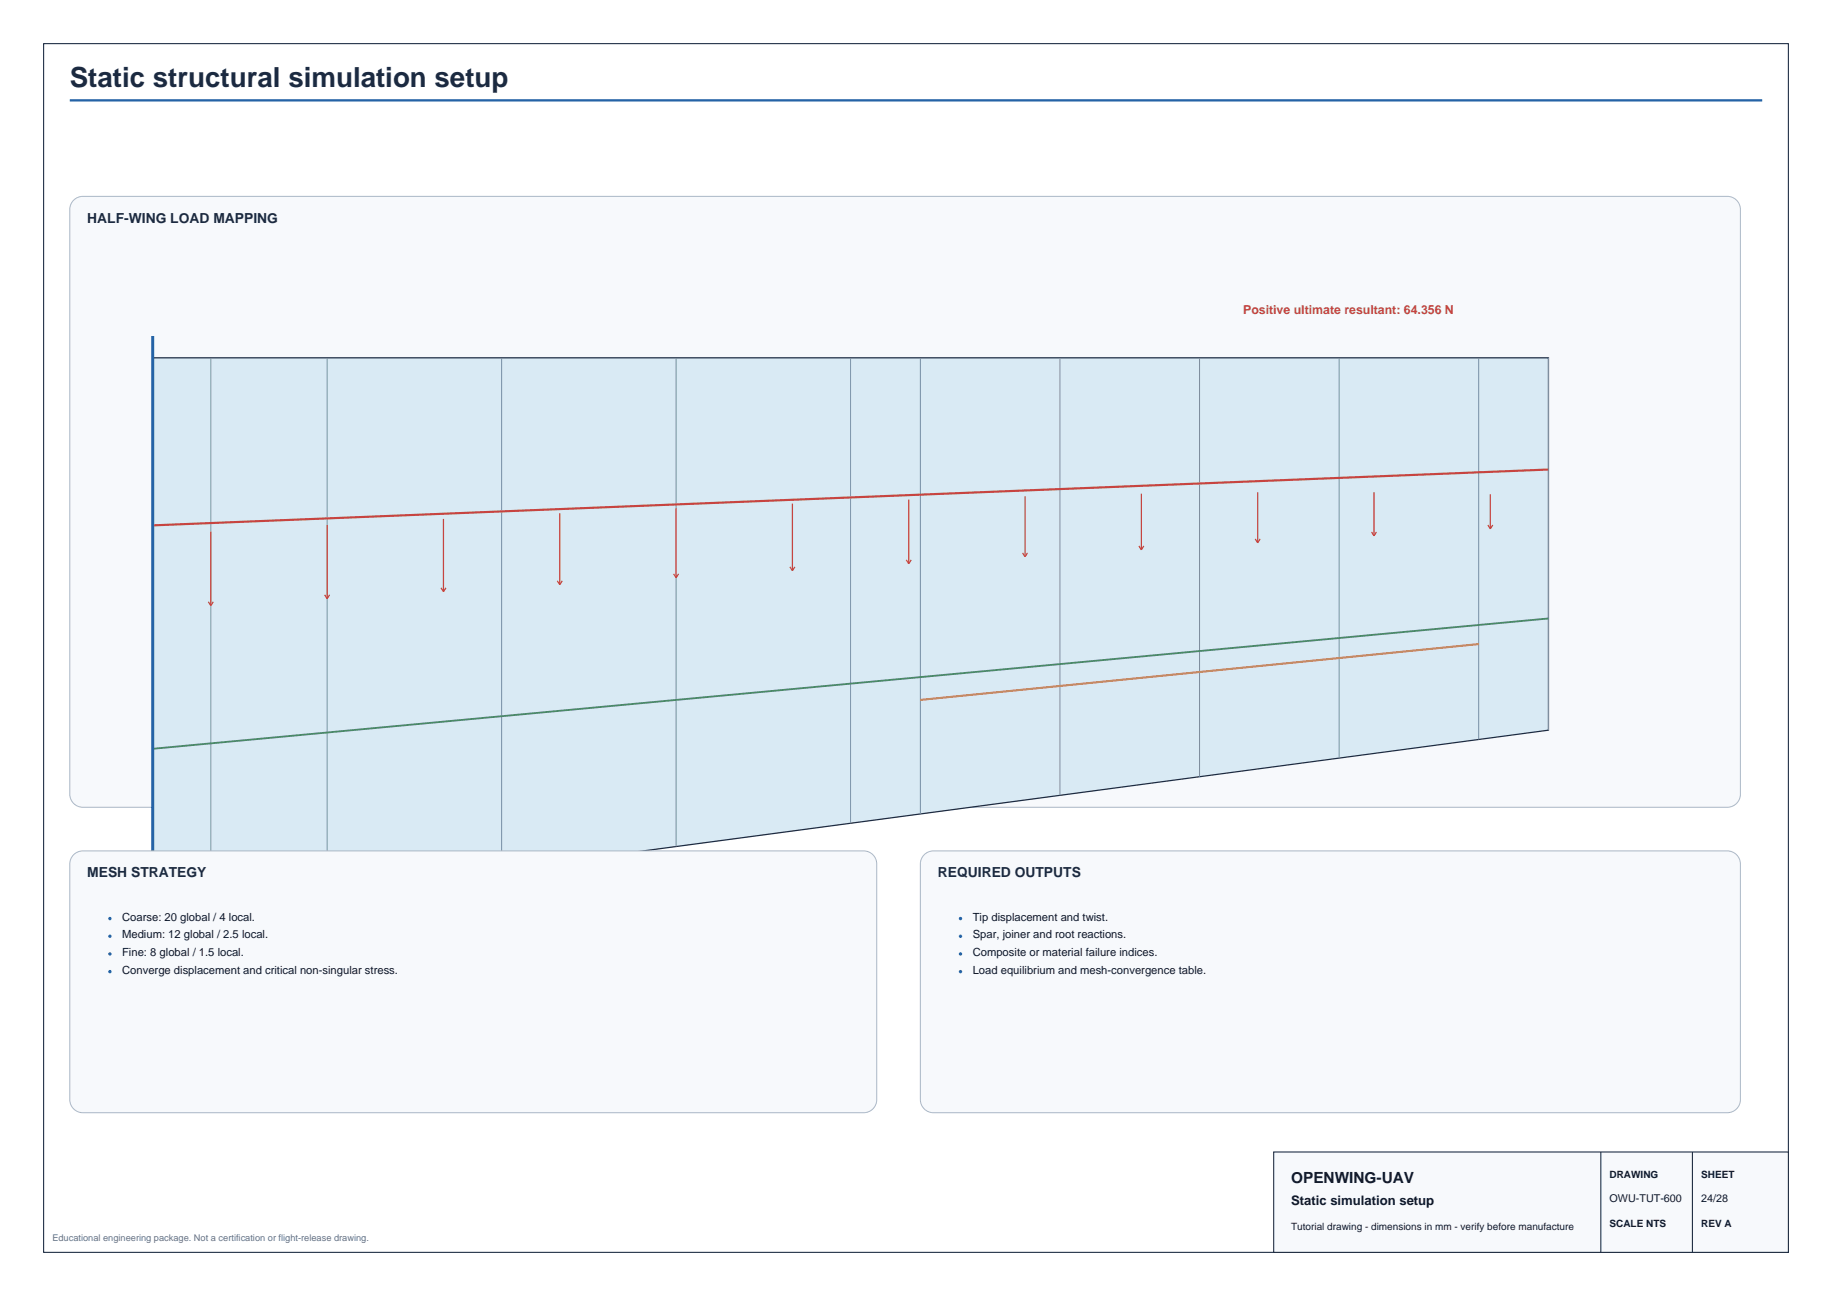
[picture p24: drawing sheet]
<svg xmlns="http://www.w3.org/2000/svg" width="420mm" height="297mm" viewBox="0 0 420 297" stroke-linecap="round" stroke-linejoin="round" font-family="sans-serif">
<defs><g id="words">
<text font-size="6.3" fill="#1b2a41" x="16" y="20">Static structural simulation setup</text>
<text font-size="3.5" fill="#111827" x="296" y="271">OPENWING-UAV</text>
<g font-size="3.2" fill="#1b2a41">
<text x="20" y="51">HALF-WING LOAD MAPPING</text>
<text x="20" y="201">MESH STRATEGY</text>
<text x="215" y="201">REQUIRED OUTPUTS</text>
</g>
<text font-size="3" fill="#111827" x="296" y="276.2">Static simulation setup</text>
<text font-size="2.8" fill="#c74440" x="285" y="72">Positive ultimate resultant: 64.356 N</text>
<g font-size="2.6" fill="#111827">
<text x="28" y="211">Coarse: 20 global / 4 local.</text>
<text x="28" y="215.1">Medium: 12 global / 2.5 local.</text>
<text x="223" y="211">Tip displacement and twist.</text>
<text x="223" y="215.1">Spar, joiner and root reactions.</text>
<text x="28" y="219.1">Fine: 8 global / 1.5 local.</text>
<text x="223" y="219.1">Composite or material failure indices.</text>
<text x="28" y="223.2">Converge displacement and critical non-singular stress.</text>
<text x="223" y="223.2">Load equilibrium and mesh-convergence table.</text>
</g>
<text font-size="2.5" fill="#2563a6" x="38" y="220">Joiner + rear-pin fixture</text>
<g font-size="2.5" fill="#111827">
<text x="369" y="275.5">OWU-TUT-600</text>
<text x="390" y="275.5">24/28</text>
</g>
<g font-size="2.3" fill="#111827">
<text x="369" y="270">DRAWING</text>
<text x="390" y="270">SHEET</text>
<text x="296" y="281.8">Tutorial drawing - dimensions in mm - verify before manufacture</text>
<text x="369" y="281.2">SCALE NTS</text>
<text x="390" y="281.2">REV A</text>
</g>
<text font-size="2.1" fill="#667085" x="12" y="284.5">Educational engineering package. Not a certification or flight-release drawing.</text>
</g></defs>
<path d="M16 23h388" fill="none" stroke="#2563a6" stroke-width=".53"/>
<path d="M16.7 46.1a2.99 2.99 0 0 1 2.3-1.1h377a3 3 0 0 1 3 3v134a3 3 0 0 1-3 3h-377a3 3 0 0 1-3-3v-134l.1-.7z" fill-rule="evenodd" fill="#f7f9fc" stroke="#aab7c6" stroke-width=".23"/>
<path d="M35 82h320v85.3l-320 42.7z" fill-rule="evenodd" fill="#d9eaf4" stroke="#1b2a41" stroke-width=".28"/>
<path d="M35 82v128M48.3 82v126.2M75 82v122.7M115 82v117.3M155 82v112M195 82v106.7M211 82v104.5M243 82v100.3M275 82v96M307 82v91.7M339 82v87.5M355 82v85.3" fill="none" stroke="#7890a7" stroke-width=".23"/>
<path d="M355 107.6l-320 12.8" fill="none" stroke="#c74440" stroke-width=".49"/>
<path d="M355 141.7l-320 29.9" fill="none" stroke="#4b8a67" stroke-width=".42"/>
<path d="M339 147.6l-128 12.8" fill="none" stroke="#d58936" stroke-width=".46"/>
<g fill="none" stroke="#c74440" stroke-width=".28">
<path d="M101.7 118.9v16.7M128.3 117.6v16.4M155 116.5v15.9M181.7 115.4v15.4M208.3 114.5v14.7M235 113.7v13.9M261.7 113.1v12.9M288.3 112.8v11.6M315 112.8v10M341.7 113.3v7.9M47.8 137.9l.5 .9M48.3 121.8v17"/>
<path d="M48.9 137.9l-.6 .9M74.4 136.3l.6 .9M75 120.3v16.9M75.6 136.3l-.6 .9M101.1 134.7l.6 .9M102.2 134.7l-.5 .9M127.8 133.1l.5 .9M128.9 133.1l-.6 .9M154.4 131.5l.6 .9M155.6 131.5l-.6 .9M181.1 129.9l.6 .9M182.2 129.9l-.5 .9"/>
<path d="M207.8 128.3l.5 .9M208.9 128.3l-.6 .9M234.4 126.7l.6 .9M235.6 126.7l-.6 .9M261.1 125.1l.6 .9M262.2 125.1l-.5 .9M287.8 123.5l.5 .9M288.9 123.5l-.6 .9M314.4 121.9l.6 .9M315.6 121.9l-.6 .9M341.1 120.3l.6 .9M342.2 120.3l-.5 .9"/>
</g>
<path d="M35 77v138" fill="none" stroke="#2563a6" stroke-width=".71" stroke-linecap="butt"/>
<path d="M17.1 195.7l1.2-.6 .7-.1h179a3 3 0 0 1 3 3v54a3 3 0 0 1-3 3h-179a3 3 0 0 1-3-3v-54a2.99 2.99 0 0 1 1.1-2.3z" fill-rule="evenodd" fill="#f7f9fc" stroke="#aab7c6" stroke-width=".23"/>
<g fill="#2563a6">
<circle cx="25.2" cy="210.5" r=".39"/>
<circle cx="25.2" cy="214.6" r=".39"/>
<circle cx="25.2" cy="218.6" r=".39"/>
<circle cx="25.2" cy="222.7" r=".39"/>
</g>
<path d="M212.1 195.7l1.2-.6 .7-.1h182a3 3 0 0 1 3 3v54a3 3 0 0 1-3 3h-182a3 3 0 0 1-3-3v-54a2.99 2.99 0 0 1 1.1-2.3z" fill-rule="evenodd" fill="#f7f9fc" stroke="#aab7c6" stroke-width=".23"/>
<g fill="#2563a6">
<circle cx="220.2" cy="210.5" r=".39"/>
<circle cx="220.2" cy="214.6" r=".39"/>
<circle cx="220.2" cy="218.6" r=".39"/>
<circle cx="220.2" cy="222.7" r=".39"/>
</g>
<path d="M10 10h400v277h-400z" fill="none" stroke="#1b2a41" stroke-width=".25"/>
<path d="M292 264h118v23h-118z" fill-rule="evenodd" fill="#f7f9fc" stroke="#1b2a41" stroke-width=".25"/>
<path d="M367 264v23M388 264v23" fill="none" stroke="#1b2a41" stroke-width=".25"/>
<use href="#words"/>
</svg>
